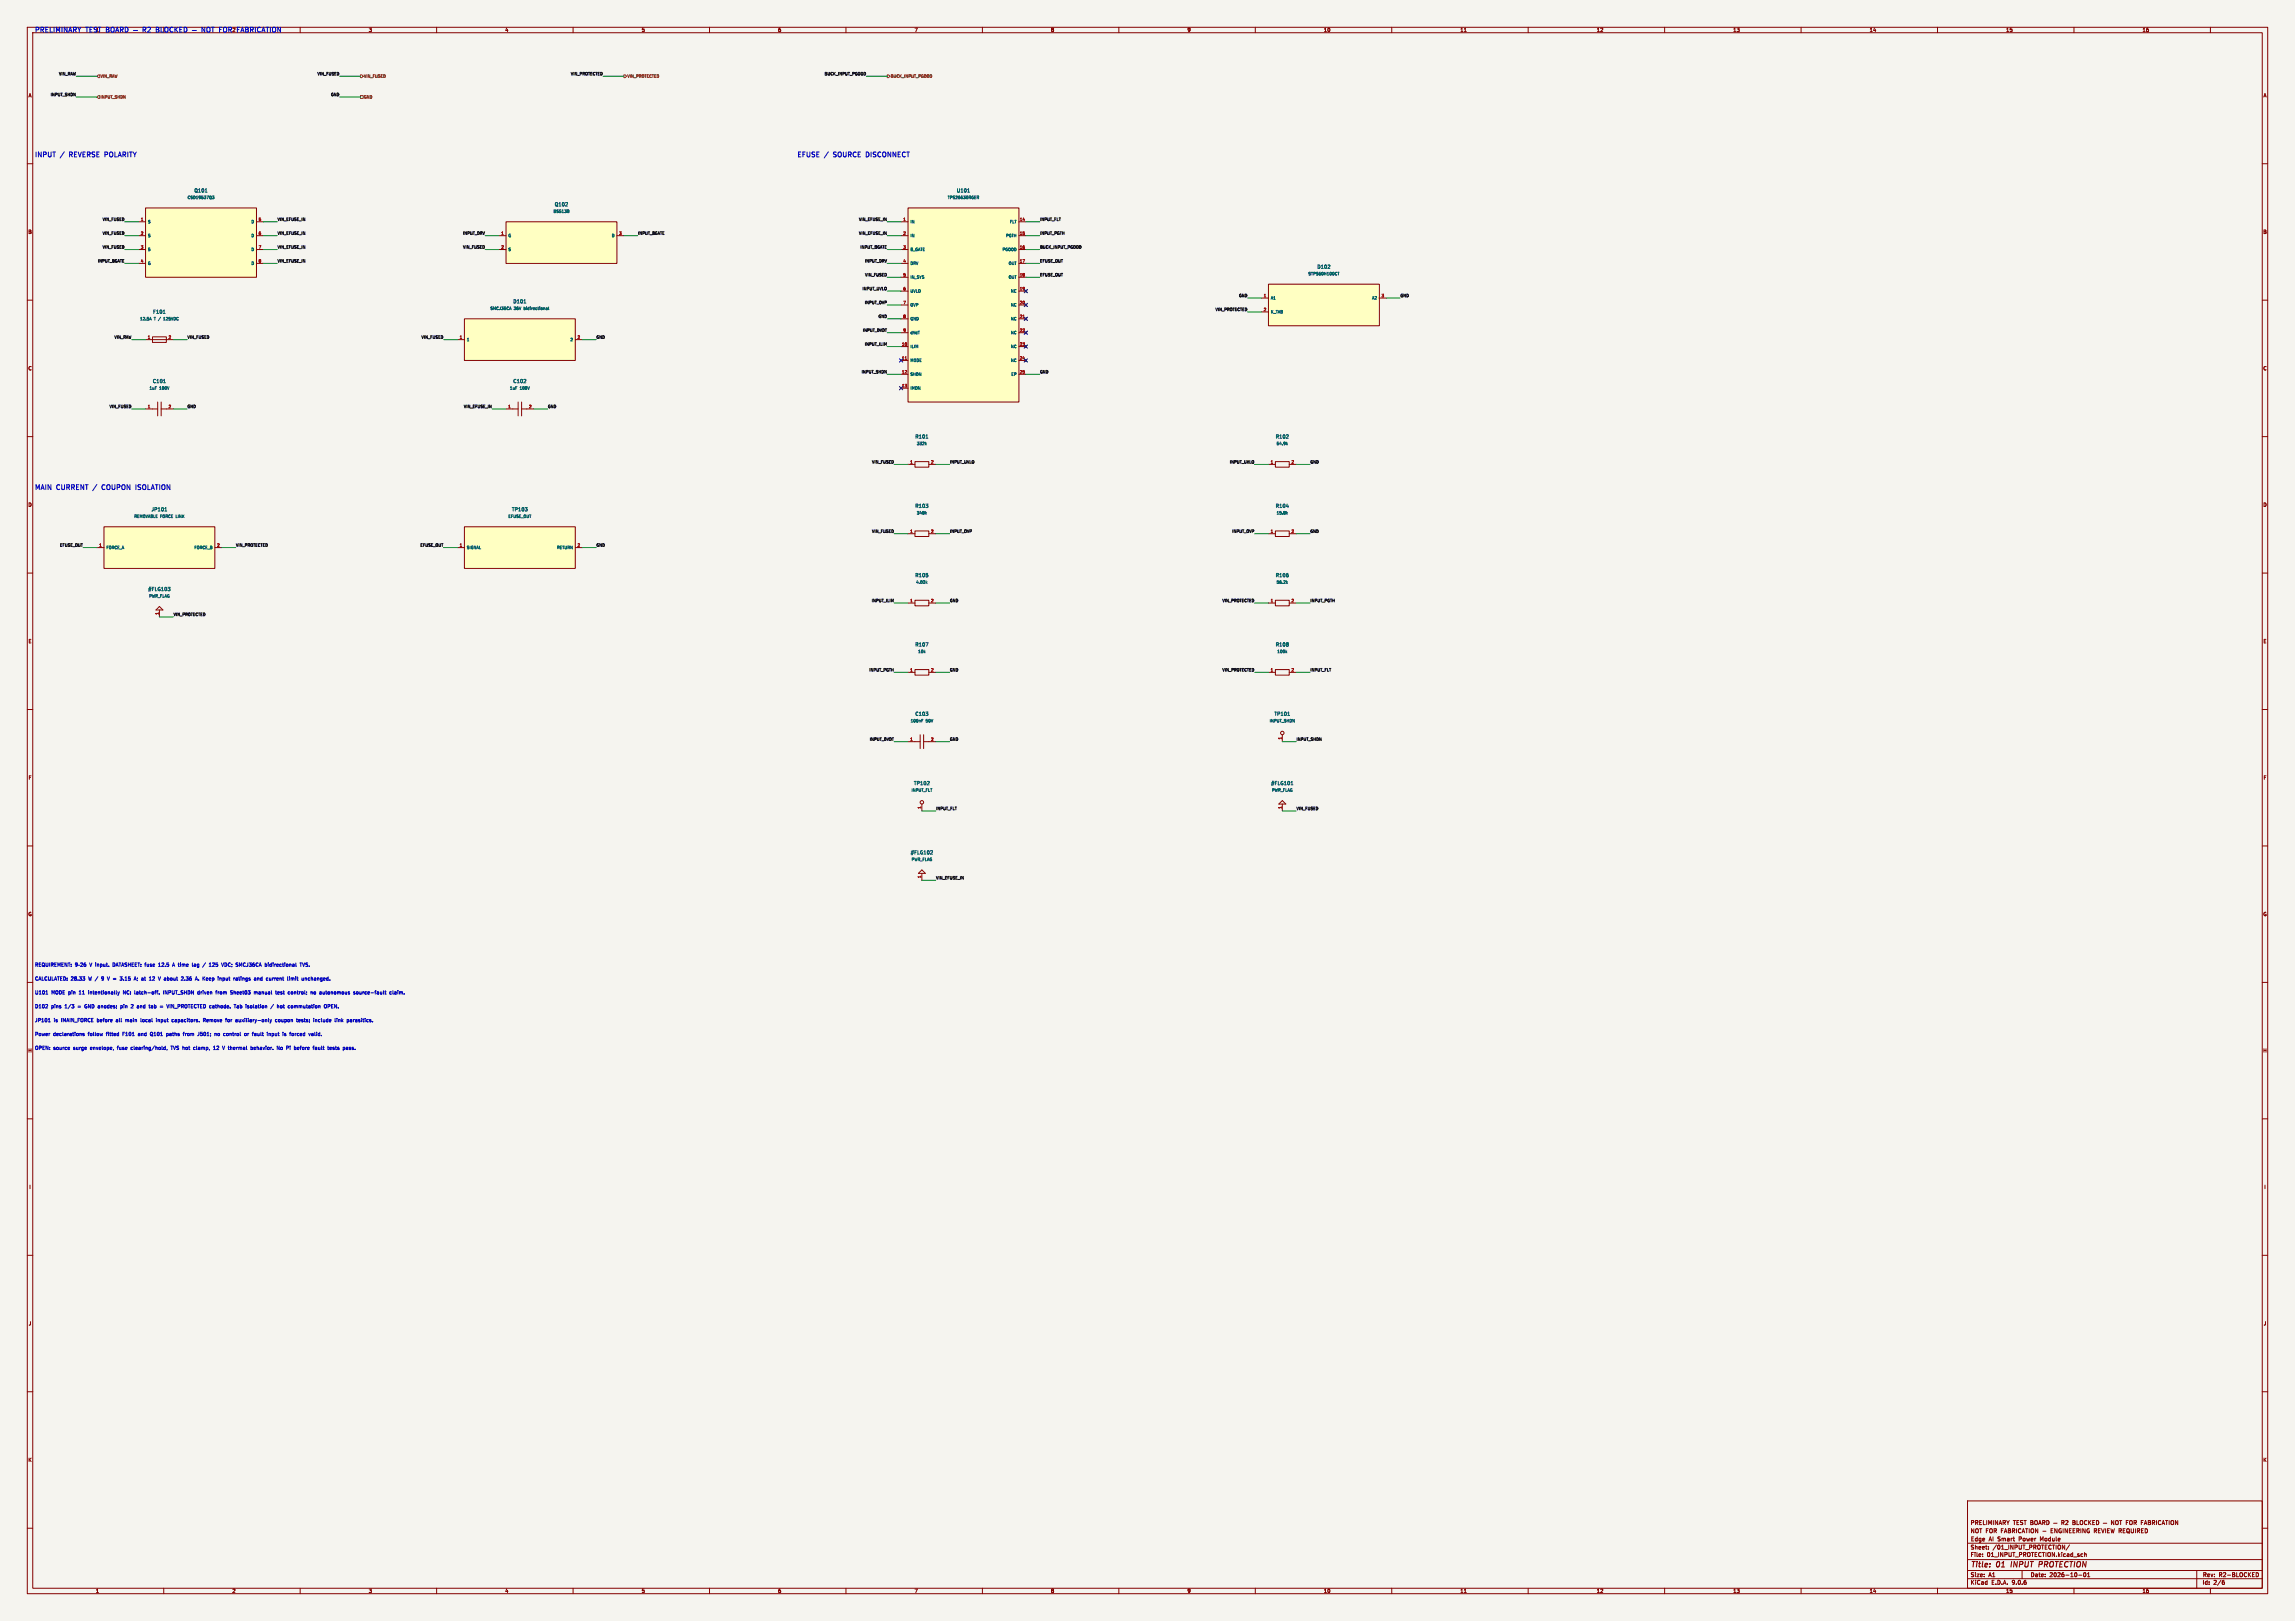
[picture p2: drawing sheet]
<svg xmlns="http://www.w3.org/2000/svg" width="841mm" height="594mm" viewBox="0 0 841 594" stroke-linecap="round" stroke-linejoin="round" font-family="sans-serif">
<defs><g id="words">
<g font-size="2.8" fill="#840000">
<text x="722" y="574.9">Title:</text>
<text x="731.7" y="574.9">01</text>
<text x="737.8" y="574.9">INPUT</text>
<text x="748.8" y="574.9">PROTECTION</text>
</g>
<g font-size="2.5" fill="#0000c2">
<text x="12.7" y="57.9">INPUT /</text>
<text x="25.2" y="57.9">REVERSE POLARITY</text>
<text x="292.1" y="57.9">EFUSE /</text>
<text x="305.2" y="57.9">SOURCE DISCONNECT</text>
<text x="12.7" y="179.8">MAIN CURRENT /</text>
<text x="37.2" y="179.8">COUPON ISOLATION</text>
</g>
<g font-size="2.1" fill="#840000">
<text x="722" y="562">NOT FOR FABRICATION -</text>
<text x="722" y="559">PRELIMINARY</text>
<text x="751.8" y="562">ENGINEERING REVIEW REQUIRED</text>
<text x="722" y="568">Sheet:</text>
<text x="722" y="565.2">Edge</text>
<text x="729.1" y="565.2">AI</text>
<text x="730.2" y="568">/01_INPUT_PROTECTION/</text>
<text x="732.8" y="565.2">Smart</text>
<text x="741.2" y="565.2">Power</text>
<text x="749.5" y="565.2">Module</text>
<text x="722" y="570.7">File:</text>
<text x="728.1" y="570.7">01_INPUT_PROTECTION.kicad_sch</text>
<text x="722" y="580.9">KiCad</text>
<text x="722" y="578.1">Size:</text>
<text x="728.7" y="578.1">A1</text>
<text x="729.7" y="580.9">E.D.A.</text>
<text x="737.3" y="580.9">9.0.6</text>
<text x="744" y="578.1">Date:</text>
<text x="751" y="578.1">2026-10-01</text>
<text x="807" y="578.3">Rev:</text>
<text x="807" y="580.9">Id:</text>
<text x="811.1" y="580.9">2/6</text>
<text x="813.4" y="578.3">R2-BLOCKED</text>
</g>
<g font-size="1.8" fill="#0000c2">
<text x="35" y="11.9">1</text>
<text x="85" y="11.9">2</text>
<text x="12.7" y="359.6">CALCULATED: 28.33</text>
<text x="32.6" y="359.6">W /</text>
<text x="33" y="354.5">V</text>
<text x="37.7" y="359.6">9</text>
<text x="40.1" y="359.6">V =</text>
<text x="41.8" y="354.5">DATASHEET: fuse</text>
<text x="45.1" y="359.6">3.15</text>
<text x="50.5" y="359.6">A; at</text>
<text x="56.4" y="359.6">12</text>
<text x="59" y="354.5">12.5</text>
<text x="60" y="359.6">V about</text>
<text x="64.4" y="354.5">A time</text>
<text x="68.7" y="359.6">2.36</text>
<text x="71.9" y="354.5">lag</text>
<text x="74.1" y="359.6">A. Keep</text>
<text x="76.1" y="354.5">/</text>
<text x="78.6" y="354.5">125</text>
<text x="82.8" y="359.6">input</text>
<text x="83.4" y="354.5">VDC; SMCJ36CA</text>
<text x="88.7" y="359.6">ratings</text>
<text x="96.5" y="359.6">and</text>
<text x="99.6" y="354.5">bidirectional</text>
<text x="101.1" y="359.6">current</text>
<text x="109" y="359.6">limit</text>
<text x="112.7" y="354.5">TVS.</text>
<text x="114.5" y="359.6">unchanged.</text>
<text x="12.7" y="364.7">U101</text>
<text x="18.8" y="364.7">MODE pin</text>
<text x="29.3" y="364.7">11</text>
<text x="32.9" y="364.7">intentionally</text>
<text x="45.8" y="364.7">NC:</text>
<text x="50.2" y="364.7">latch-off.</text>
<text x="60.9" y="364.7">INPUT_SHDN</text>
<text x="73.7" y="364.7">driven</text>
<text x="80.6" y="364.7">from</text>
<text x="86.2" y="364.7">Sheet03</text>
<text x="95" y="364.7">manual</text>
<text x="103.1" y="364.7">test</text>
<text x="107.9" y="364.7">control;</text>
<text x="116.4" y="364.7">no</text>
<text x="119.8" y="364.7">autonomous</text>
<text x="132.5" y="364.7">source-fault</text>
<text x="145.9" y="364.7">claim.</text>
<text x="12.7" y="369.8">D102</text>
<text x="18.8" y="369.8">pins</text>
<text x="23.9" y="369.8">1/3</text>
<text x="28.8" y="369.8">=</text>
<text x="31.5" y="369.8">GND anodes;</text>
<text x="45.1" y="369.8">pin</text>
<text x="49.1" y="369.8">2</text>
<text x="51.5" y="369.8">and</text>
<text x="56.1" y="369.8">tab</text>
<text x="63.1" y="369.8">VIN_PROTECTED cathode.</text>
<text x="88.2" y="369.8">Tab</text>
<text x="92.6" y="369.8">isolation</text>
<text x="102" y="369.8">/</text>
<text x="104.5" y="369.8">hot</text>
<text x="108.7" y="369.8">commutation</text>
<text x="122.1" y="369.8">OPEN.</text>
<text x="12.7" y="374.9">JP101</text>
<text x="19.7" y="374.9">is</text>
<text x="22.5" y="374.9">IMAIN_FORCE</text>
<text x="35.9" y="374.9">before</text>
<text x="43" y="374.9">all</text>
<text x="46.7" y="374.9">main</text>
<text x="52.4" y="374.9">local</text>
<text x="58.3" y="374.9">input</text>
<text x="64.3" y="374.9">capacitors.</text>
<text x="76" y="374.9">Remove</text>
<text x="84.4" y="374.9">for</text>
<text x="88.2" y="374.9">auxiliary-only</text>
<text x="103" y="374.9">coupon</text>
<text x="111" y="374.9">tests;</text>
<text x="117.4" y="374.9">include</text>
<text x="125.5" y="374.9">link</text>
<text x="130.1" y="374.9">parasitics.</text>
<text x="12.7" y="379.9">Power</text>
<text x="19.5" y="379.9">declarations</text>
<text x="32.4" y="379.9">follow</text>
<text x="39.3" y="379.9">fitted</text>
<text x="45.4" y="379.9">F101</text>
<text x="51.3" y="379.9">and</text>
<text x="55.9" y="379.9">Q101</text>
<text x="62.1" y="379.9">paths</text>
<text x="68.5" y="379.9">from</text>
<text x="74" y="379.9">J501;</text>
<text x="80.3" y="379.9">no</text>
<text x="83.8" y="379.9">control</text>
<text x="91.7" y="379.9">or</text>
<text x="94.8" y="379.9">fault</text>
<text x="100.4" y="379.9">input</text>
<text x="106.3" y="379.9">is</text>
<text x="109.1" y="379.9">forced</text>
<text x="116.3" y="379.9">valid.</text>
<text x="12.7" y="385">OPEN:</text>
<text x="19.6" y="385">source</text>
<text x="27" y="385">surge</text>
<text x="33.4" y="385">envelope,</text>
<text x="43.5" y="385">fuse</text>
<text x="48.7" y="385">clearing/hold,</text>
<text x="63.6" y="385">TVS hot</text>
<text x="72.2" y="385">clamp,</text>
<text x="79.7" y="385">12</text>
<text x="83.3" y="385">V thermal</text>
<text x="94" y="385">behavior.</text>
<text x="103.8" y="385">No</text>
<text x="107.5" y="385">Pi</text>
<text x="110.5" y="385">before</text>
<text x="117.7" y="385">fault</text>
<text x="123.3" y="385">tests</text>
<text x="129" y="385">pass.</text>
</g>
<g font-size="1.8" fill="#840000">
<text x="135" y="11.9">3</text>
<text x="185" y="11.9">4</text>
<text x="235" y="11.9">5</text>
<text x="285" y="11.9">6</text>
<text x="335" y="11.9">7</text>
<text x="385" y="11.9">8</text>
<text x="435" y="11.9">9</text>
<text x="485" y="11.9">10</text>
<text x="535" y="11.9">11</text>
<text x="585" y="11.9">12</text>
<text x="635" y="11.9">13</text>
<text x="685" y="11.9">14</text>
<text x="735" y="11.9">15</text>
<text x="785" y="11.9">16</text>
<text x="10.3" y="35.9">A</text>
<text x="829.3" y="35.9">A</text>
<text x="10.3" y="85.9">B</text>
<text x="829.2" y="85.9">B</text>
<text x="10.3" y="135.9">C</text>
<text x="829.2" y="135.9">C</text>
<text x="10.3" y="185.9">D</text>
<text x="829.2" y="185.9">D</text>
<text x="10.3" y="235.9">E</text>
<text x="829.3" y="235.9">E</text>
<text x="10.3" y="285.9">F</text>
<text x="829.3" y="285.9">F</text>
<text x="10.3" y="335.9">G</text>
<text x="829.2" y="335.9">G</text>
<text x="10.2" y="385.9">H</text>
<text x="829.2" y="385.9">H</text>
<text x="10.6" y="435.9">I</text>
<text x="829.6" y="435.9">I</text>
<text x="10.4" y="485.9">J</text>
<text x="829.4" y="485.9">J</text>
<text x="10.3" y="535.9">K</text>
<text x="829.2" y="535.9">K</text>
<text x="35" y="583.9">1</text>
<text x="85" y="583.9">2</text>
<text x="135" y="583.9">3</text>
<text x="185" y="583.9">4</text>
<text x="235" y="583.9">5</text>
<text x="285" y="583.9">6</text>
<text x="335" y="583.9">7</text>
<text x="385" y="583.9">8</text>
<text x="435" y="583.9">9</text>
<text x="485" y="583.9">10</text>
<text x="535" y="583.9">11</text>
<text x="585" y="583.9">12</text>
<text x="635" y="583.9">13</text>
<text x="685" y="583.9">14</text>
<text x="735" y="583.9">15</text>
<text x="785" y="583.9">16</text>
</g>
<g font-size="1.8" fill="#006464">
<text x="71.1" y="70.7">Q101</text>
<text x="350.5" y="70.7">U101</text>
<text x="203.2" y="75.8">Q102</text>
<text x="482.6" y="98.7">D102</text>
<text x="187.9" y="111.4">D101</text>
<text x="56" y="115.2">F101</text>
<text x="55.9" y="140.6">C101</text>
<text x="187.9" y="140.6">C102</text>
<text x="335.3" y="160.9">R101</text>
<text x="467.3" y="160.9">R102</text>
<text x="55.4" y="187.6">JP101</text>
<text x="187.5" y="187.6">TP103</text>
<text x="335.3" y="186.3">R103</text>
<text x="467.3" y="186.3">R104</text>
<text x="335.3" y="211.7">R105</text>
<text x="467.3" y="211.7">R106</text>
<text x="54.2" y="216.8">#FLG103</text>
<text x="335.3" y="237.1">R107</text>
<text x="467.3" y="237.1">R108</text>
<text x="335.3" y="262.5">C103</text>
<text x="466.9" y="262.5">TP101</text>
<text x="334.8" y="287.9">TP102</text>
<text x="465.7" y="287.9">#FLG101</text>
<text x="333.6" y="313.3">#FLG102</text>
</g>
<g font-size="1.4" fill="#0f0f0f">
<text x="21.4" y="27.7">VIN_RAW</text>
<text x="116.2" y="27.7">VIN_FUSED</text>
<text x="209" y="27.7">VIN_PROTECTED</text>
<text x="302" y="27.7">BUCK_INPUT_PGOOD</text>
<text x="18.4" y="35.3">INPUT_SHDN</text>
<text x="121.1" y="35.3">GND</text>
<text x="37.4" y="81">VIN_FUSED</text>
<text x="101.6" y="81">VIN_EFUSE_IN</text>
<text x="314.6" y="81">VIN_EFUSE_IN</text>
<text x="381" y="81">INPUT_FLT</text>
<text x="37.4" y="86.1">VIN_FUSED</text>
<text x="101.6" y="86.1">VIN_EFUSE_IN</text>
<text x="169.5" y="86.1">INPUT_DRV</text>
<text x="233.7" y="86.1">INPUT_BGATE</text>
<text x="314.6" y="86.1">VIN_EFUSE_IN</text>
<text x="381" y="86.1">INPUT_PGTH</text>
<text x="37.4" y="91.2">VIN_FUSED</text>
<text x="101.6" y="91.2">VIN_EFUSE_IN</text>
<text x="169.5" y="91.2">VIN_FUSED</text>
<text x="315.1" y="91.2">INPUT_BGATE</text>
<text x="381" y="91.2">BUCK_INPUT_PGOOD</text>
<text x="35.7" y="96.2">INPUT_BGATE</text>
<text x="101.6" y="96.2">VIN_EFUSE_IN</text>
<text x="316.8" y="96.2">INPUT_DRV</text>
<text x="316.8" y="101.3">VIN_FUSED</text>
<text x="381" y="101.3">EFUSE_OUT</text>
<text x="381" y="96.2">EFUSE_OUT</text>
<text x="315.9" y="106.4">INPUT_UVLO</text>
<text x="316.7" y="111.5">INPUT_OVP</text>
<text x="453.8" y="108.9">GND</text>
<text x="513.1" y="108.9">GND</text>
<text x="321.8" y="116.6">GND</text>
<text x="445.2" y="114">VIN_PROTECTED</text>
<text x="41.8" y="124.2">VIN_RAW</text>
<text x="68.6" y="124.2">VIN_FUSED</text>
<text x="154.3" y="124.2">VIN_FUSED</text>
<text x="218.4" y="124.2">GND</text>
<text x="316" y="121.6">INPUT_DVDT</text>
<text x="316.7" y="126.7">INPUT_ILIM</text>
<text x="315.6" y="136.9">INPUT_SHDN</text>
<text x="381" y="136.9">GND</text>
<text x="40" y="149.6">VIN_FUSED</text>
<text x="68.6" y="149.6">GND</text>
<text x="169.8" y="149.6">VIN_EFUSE_IN</text>
<text x="200.7" y="149.6">GND</text>
<text x="319.4" y="169.9">VIN_FUSED</text>
<text x="348" y="169.9">INPUT_UVLO</text>
<text x="450.5" y="169.9">INPUT_UVLO</text>
<text x="480.1" y="169.9">GND</text>
<text x="319.4" y="195.3">VIN_FUSED</text>
<text x="348" y="195.3">INPUT_OVP</text>
<text x="451.4" y="195.3">INPUT_OVP</text>
<text x="480.1" y="195.3">GND</text>
<text x="21.8" y="200.4">EFUSE_OUT</text>
<text x="86.4" y="200.4">VIN_PROTECTED</text>
<text x="153.9" y="200.4">EFUSE_OUT</text>
<text x="218.4" y="200.4">GND</text>
<text x="319.3" y="220.7">INPUT_ILIM</text>
<text x="348" y="220.7">GND</text>
<text x="447.8" y="220.7">VIN_PROTECTED</text>
<text x="480.1" y="220.7">INPUT_PGTH</text>
<text x="63.5" y="225.8">VIN_PROTECTED</text>
<text x="318.4" y="246.1">INPUT_PGTH</text>
<text x="348" y="246.1">GND</text>
<text x="447.8" y="246.1">VIN_PROTECTED</text>
<text x="480.1" y="246.1">INPUT_FLT</text>
<text x="318.6" y="271.5">INPUT_DVDT</text>
<text x="348" y="271.5">GND</text>
<text x="475" y="271.5">INPUT_SHDN</text>
<text x="342.9" y="296.9">INPUT_FLT</text>
<text x="475" y="296.9">VIN_FUSED</text>
<text x="342.9" y="322.3">VIN_EFUSE_IN</text>
</g>
<g font-size="1.4" fill="#725600">
<text x="36.7" y="28.7">VIN_RAW</text>
<text x="133.2" y="28.7">VIN_FUSED</text>
<text x="229.8" y="28.7">VIN_PROTECTED</text>
<text x="326.3" y="28.7">BUCK_INPUT_PGOOD</text>
<text x="36.7" y="36.3">INPUT_SHDN</text>
<text x="133.2" y="36.3">GND</text>
</g>
<g font-size="1.4" fill="#006464">
<text x="68.6" y="73.1">CSD19537Q3</text>
<text x="347.2" y="73.1">TPS26630RGER</text>
<text x="54.1" y="82">S</text>
<text x="91.9" y="82">D</text>
<text x="202.7" y="78.2">BSS138</text>
<text x="333.5" y="82">IN</text>
<text x="369.9" y="82">FLT</text>
<text x="54.1" y="87.1">S</text>
<text x="91.9" y="87.1">D</text>
<text x="186.2" y="87.1">G</text>
<text x="224" y="87.1">D</text>
<text x="333.5" y="87.1">IN</text>
<text x="368.5" y="87.1">PGTH</text>
<text x="54.1" y="92.2">S</text>
<text x="91.9" y="92.2">D</text>
<text x="186.2" y="92.2">S</text>
<text x="333.5" y="92.2">B_GATE</text>
<text x="367.2" y="92.2">PGOOD</text>
<text x="54.1" y="97.3">G</text>
<text x="91.9" y="97.3">D</text>
<text x="333.5" y="97.3">DRV</text>
<text x="369.5" y="97.3">OUT</text>
<text x="479.3" y="101.1">STPS60H100CT</text>
<text x="333.5" y="102.3">IN_SYS</text>
<text x="333.5" y="107.4">UVLO</text>
<text x="369.5" y="102.3">OUT</text>
<text x="370.3" y="107.4">NC</text>
<text x="179.6" y="113.8">SMCJ36CA</text>
<text x="188.3" y="113.8">36V</text>
<text x="192.2" y="113.8">bidirectional</text>
<text x="333.5" y="112.5">OVP</text>
<text x="370.3" y="112.5">NC</text>
<text x="465.6" y="110">A1</text>
<text x="502.6" y="110">A2</text>
<text x="51.2" y="117.6">12.5A</text>
<text x="56.5" y="117.6">T /</text>
<text x="60.4" y="117.6">125VDC</text>
<text x="333.5" y="117.6">GND</text>
<text x="370.3" y="117.6">NC</text>
<text x="465.6" y="115">K_TAB</text>
<text x="170.9" y="125.2">1</text>
<text x="208.8" y="125.2">2</text>
<text x="333.5" y="122.7">dVdT</text>
<text x="370.3" y="122.7">NC</text>
<text x="333.5" y="127.7">ILIM</text>
<text x="370.3" y="127.7">NC</text>
<text x="333.5" y="132.8">MODE</text>
<text x="333.5" y="137.9">SHDN</text>
<text x="370.3" y="132.8">NC</text>
<text x="370.4" y="137.9">EP</text>
<text x="54.6" y="143">1uF</text>
<text x="58.4" y="143">100V</text>
<text x="186.7" y="143">1uF</text>
<text x="190.5" y="143">100V</text>
<text x="333.5" y="143">IMON</text>
<text x="335.8" y="163.3">332k</text>
<text x="467.7" y="163.3">54.9k</text>
<text x="49.1" y="190">REMOVABLE FORCE LINK</text>
<text x="186.2" y="190">EFUSE_OUT</text>
<text x="335.8" y="188.7">348k</text>
<text x="467.7" y="188.7">15.8k</text>
<text x="38.9" y="201.4">FORCE_A</text>
<text x="71" y="201.4">FORCE_B</text>
<text x="170.9" y="201.4">SIGNAL</text>
<text x="203.9" y="201.4">RETURN</text>
<text x="335.6" y="214.1">4.02k</text>
<text x="467.7" y="214.1">56.2k</text>
<text x="54.5" y="219.2">PWR_FLAG</text>
<text x="336.3" y="239.5">10k</text>
<text x="467.9" y="239.5">100k</text>
<text x="333.6" y="264.9">100nF</text>
<text x="339.3" y="264.9">50V</text>
<text x="465.1" y="264.9">INPUT_SHDN</text>
<text x="333.9" y="290.3">INPUT_FLT</text>
<text x="466" y="290.3">PWR_FLAG</text>
<text x="333.9" y="315.7">PWR_FLAG</text>
</g>
<g font-size="1.4" fill="#a90000">
<text x="51.5" y="81">1</text>
<text x="94.6" y="81">5</text>
<text x="330.9" y="81">1</text>
<text x="373.6" y="81">14</text>
<text x="51.5" y="86.1">2</text>
<text x="94.6" y="86.1">6</text>
<text x="183.5" y="86.1">1</text>
<text x="226.7" y="86.1">3</text>
<text x="330.9" y="86.1">2</text>
<text x="373.6" y="86.1">15</text>
<text x="51.5" y="91.2">3</text>
<text x="94.6" y="91.2">7</text>
<text x="183.5" y="91.2">2</text>
<text x="330.9" y="91.2">3</text>
<text x="373.6" y="91.2">16</text>
<text x="51.5" y="96.3">4</text>
<text x="94.6" y="96.3">8</text>
<text x="330.9" y="96.3">4</text>
<text x="330.9" y="101.3">5</text>
<text x="373.6" y="96.3">17</text>
<text x="373.6" y="101.3">18</text>
<text x="330.9" y="106.4">6</text>
<text x="373.6" y="106.4">19</text>
<text x="330.9" y="111.5">7</text>
<text x="373.6" y="111.5">20</text>
<text x="462.9" y="109">1</text>
<text x="506.1" y="109">3</text>
<text x="330.9" y="116.6">8</text>
<text x="373.6" y="116.6">21</text>
<text x="462.9" y="114">2</text>
<text x="54" y="124.2">1</text>
<text x="61.6" y="124.2">2</text>
<text x="168.3" y="124.2">1</text>
<text x="211.5" y="124.2">2</text>
<text x="330.9" y="121.7">9</text>
<text x="373.6" y="121.7">22</text>
<text x="330.4" y="126.7">10</text>
<text x="330.4" y="131.8">11</text>
<text x="373.6" y="126.7">23</text>
<text x="373.6" y="131.8">24</text>
<text x="330.4" y="136.9">12</text>
<text x="373.6" y="136.9">25</text>
<text x="330.4" y="142">13</text>
<text x="54" y="149.6">1</text>
<text x="61.6" y="149.6">2</text>
<text x="186.1" y="149.6">1</text>
<text x="193.7" y="149.6">2</text>
<text x="333.4" y="169.9">1</text>
<text x="341" y="169.9">2</text>
<text x="465.5" y="169.9">1</text>
<text x="473.1" y="169.9">2</text>
<text x="333.4" y="195.3">1</text>
<text x="341" y="195.3">2</text>
<text x="465.5" y="195.3">1</text>
<text x="473.1" y="195.3">2</text>
<text x="36.2" y="200.4">1</text>
<text x="79.4" y="200.4">2</text>
<text x="168.3" y="200.4">1</text>
<text x="211.5" y="200.4">2</text>
<text x="333.4" y="220.7">1</text>
<text x="341" y="220.7">2</text>
<text x="465.5" y="220.7">1</text>
<text x="473.1" y="220.7">2</text>
<text x="58.2" y="225.4" transform="rotate(-90 58.2 225.4)">1</text>
<text x="333.4" y="246.1">1</text>
<text x="341" y="246.1">2</text>
<text x="465.5" y="246.1">1</text>
<text x="473.1" y="246.1">2</text>
<text x="333.4" y="271.5">1</text>
<text x="341" y="271.5">2</text>
<text x="469.6" y="271.1" transform="rotate(-90 469.6 271.1)">1</text>
<text x="337.6" y="296.5" transform="rotate(-90 337.6 296.5)">1</text>
<text x="469.6" y="296.5" transform="rotate(-90 469.6 296.5)">1</text>
<text x="337.6" y="321.9" transform="rotate(-90 337.6 321.9)">1</text>
</g>
</g></defs>
<path d="M0 0h841v594h-841z" fill="#f5f4ef" stroke="#f5f4ef" stroke-width=".37"/>
<g fill="none" stroke="#840000" stroke-width=".37">
<path d="M10 10h821v574h-821zM12 12h817v570h-817zM60 10v2M110 10v2M160 10v2M210 10v2M260 10v2M310 10v2M360 10v2M410 10v2M460 10v2M510 10v2"/>
<path d="M536.6 11.6h.7M560 10v2M610 10v2M660 10v2M710 10v2M760 10v2M810 10v2M10 60h2M829 60h2M10 110h2M829 110h2M10 160h2"/>
<path d="M829 160h2M464.8 195.6h2.6M467.4 194.6h5v2h-5zM472.4 195.6h2.6M10 210h2M829 210h2M10 260h2M464.8 246.4h2.6M467.4 245.4h5v2h-5zM472.4 246.4h2.6M829 260h2M10 310h2"/>
<path d="M829 310h2M10 360h2M829 360h2M10 410h2M829 410h2M10 460h2M829 460h2M10 510h2M829 510h2M10 560h2M721 550h108v32h-108zM737.7 557.2h.9"/>
<path d="M738.2 557.2v1.5M739.1 557.9h.5M739.8 557.2h-.7v1.5h.7M741.2 557.3h-.7a.63 .63 0 0 0 .7 .8l-.1 .5h-.7M741.7 557.2h.8M742.1 557.2v1.5M744.2 557.2l.8 .3-.3 .4 .3 .5-.3 .3h-.5zM744.2 557.9h.5M745.8 557.3l.7 .1 .1 .8-.4 .5-.5-.2zM747 558.7l.5-1.5 .5 1.5M747.2 558.3h.7M748.5 558l.7-.1 .1-.6-.8-.1v1.5"/>
<path d="M748.9 558l.5 .7M750 557.2a.76 .76 0 0 1 .9 .7 .76 .76 0 0 1-.9 .8zM752.5 558.2h1.3M755.5 558l.7-.1 .1-.6-.8-.1v1.5M755.9 558l.5 .7M757 557.3l.5-.1 .3 .4-.9 1.1h.9M759.6 557.2l.8 .3-.3 .4 .4 .5-.3 .3h-.6zM759.6 557.9h.5M761.1 557.2v1.5h.7M762.5 557.3l.7 .1v.8l-.3 .5-.6-.2zM764.7 557.3a.67 .67 0 0 0-.9 .6 .67 .67 0 0 0 .9 .6M765.4 557.2v1.5"/>
<path d="M765.6 557.8l.6 .9M766.2 557.2l-.8 .8M766.9 557.9h.5M767.6 557.2h-.7v1.5h.7M768.2 557.2a.76 .76 0 0 1 .9 .7 .76 .76 0 0 1-.9 .8zM770.7 558.2h1.3M774.6 557.2v1.5l-.9-1.5v1.5M775.5 557.3l.7 .1v.8l-.3 .5-.6-.2zM776.7 557.2h.8M777.1 557.2v1.5M779.2 557.9h.5M779.9 557.2h-.7v1.5"/>
<path d="M780.6 557.3l.7 .1 .1 .8-.4 .5-.5-.2zM782 558l.7-.1 .1-.6-.8-.1v1.5M782.4 558l.5 .7M784.7 557.9h.5M785.4 557.2h-.7v1.5M785.7 558.7l.5-1.5 .5 1.5M785.9 558.3h.7M787.2 557.2l.8 .3-.3 .4 .4 .5-.3 .3h-.6zM787.2 557.9h.5M788.7 558l.8-.1v-.6l-.8-.1v1.5M789.1 558l.5 .7M790.2 557.2v1.5"/>
<path d="M791.8 557.3a.67 .67 0 0 0-.9 .6 .67 .67 0 0 0 .9 .6M792.2 558.7l.5-1.5 .5 1.5M792.4 558.3h.7M793.5 557.2h.9M794 557.2v1.5M794.9 557.2v1.5M795.7 557.3l.8 .1v.8l-.3 .5-.6-.2zM798 557.2v1.5l-.8-1.5v1.5M829 560h2M721 578.5h108M721 575.5h108M721 571.5h108"/>
<path d="M721 565.5h108M726.5 570.2h.1M726.5 570.2v.1M726.5 569.5v.1M728.7 567.5v.2M728.7 566.8v.1M732.1 564.6l.2 .1M732.2 563.3v.5M740.6 563.3l-.7-.1v1.5M740.6 563.9l-.7 .1M741 575.5v3M747.7 563.2l.5 1.1 .5-1.1v1.5"/>
<path d="M758.4 566.1l-1.3 1.9M761.7 577.2h1.2M763.1 569.4l.1 .1M763.2 570.3l-.1 .1M763.7 576.4l.2-.1a.73 .73 0 0 1 .5 .8 .73 .73 0 0 1-.7 .6l-.2-.5zM763.9 568.9v1.5M763.9 569.5h.6v.9M765 577.8h.8M765 576.7l.4-.4v1.5M805 575.5v6.5M814.6 579.7l.6 .2-.1 .5-.5 .2M815 579.1l-.4 .1"/>
<path d="M60 582v2M110 582v2M160 582v2M210 582v2M260 582v2M310 582v2M360 582v2M410 582v2M460 582v2M510 582v2M536.6 583.6h.7M560 582v2"/>
<path d="M610 582v2M660 582v2M710 582v2M760 582v2M810 582v2"/>
</g>
<path d="M737.2 572.2l-.3 2M747.4 572.2h.7M748.2 573.2l-1 .1" fill="none" stroke="#840000" stroke-width=".4"/>
<path d="M471.4 185.6h.8M471.5 188l.3 .4M471.8 187.7l-.4 .4M471.3 238.8l.3 .4M471.6 238.5l-.4 .4" fill="none" stroke="#006464" stroke-width=".37"/>
<path d="M38.1 193h40.6v15.3h-40.6z" fill="#ffffc2"/>
<path d="M38.1 193h40.6v15.3h-40.6zM35.6 200.7h2.5M78.7 200.7h2.6M335.3 220h5.1v2h-5.1zM57.1 223.5l1.3-1.3 1.3 1.3zM58.4 223.5v2.6M332.7 221h2.6M340.4 221h2.5" fill="none" stroke="#840000" stroke-width=".37"/>
<path d="M60.4 187.3h.7M60.6 186.2l.1-.2v1.3M61.5 215.2h.8l-.4 .5M62.1 215.7l.2 .2-.2 .6M339.4 213.4l.3 .4M339.7 213.1l-.4 .4" fill="none" stroke="#006464" stroke-width=".37"/>
<path d="M464.8 104.1h40.7v15.3h-40.7z" fill="#ffffc2"/>
<path d="M462.3 109.2h2.5M462.3 114.3h2.5M464.8 104.1h40.7v15.3h-40.7zM505.5 109.2h2.5" fill="none" stroke="#840000" stroke-width=".37"/>
<path d="M490.2 99.8h.6M490.5 99.8v1" fill="none" stroke="#006464" stroke-width=".37"/>
<path d="M170.2 193h40.6v15.3h-40.6z" fill="#ffffc2"/>
<path d="M170.2 193h40.6v15.3h-40.6zM167.6 200.7h2.6M210.8 200.7h2.6" fill="none" stroke="#840000" stroke-width=".37"/>
<path d="M185.4 81.3h40.7v15.2h-40.7z" fill="#ffffc2"/>
<g fill="none" stroke="#840000" stroke-width=".37">
<path d="M182.9 86.4h2.5M182.9 91.4h2.5M185.4 81.3h40.7v15.2h-40.7zM226.1 86.4h2.5M53.3 124.5h10.2M55.9 123.4h5.1v2.1h-5.1zM53.3 149.9h4.5M57.8 147.3v5.1M59.1 149.9h4.4M59.1 147.3v5.1M332.7 246.4h2.6M335.3 245.4h5.1v2h-5.1z"/>
<path d="M340.4 246.4h2.5"/>
</g>
<g fill="none" stroke="#006464" stroke-width=".37">
<path d="M208.3 76.9l.2 .2M208.4 77.9h-.1M208.4 77.4h.1M208.4 77.4v.4M208.4 77.8v.1M208.5 77.1v.1M208.5 77.2l-.1 .2M54.9 117h.5M55.1 116.3l.4 1M59.8 114.9h.7M59.9 117.3h.6M60 116.5l-.1 .1"/>
<path d="M59.9 140.3h.7M339.2 235.5h.9l-.6 1.3"/>
</g>
<path d="M53.3 76.2h40.7v25.4h-40.7z" fill="#ffffc2"/>
<g fill="none" stroke="#840000" stroke-width=".37">
<path d="M53.3 76.2h40.7v25.4h-40.7zM50.8 81.3h2.5M50.8 86.4h2.5M50.8 91.4h2.5M50.8 96.5h2.5M94 81.3h2.5M94 86.4h2.5M94 91.4h2.5M94 96.5h2.5M185.4 149.9h4.5M189.9 147.3v5.1M191.1 149.9h4.5"/>
<path d="M191.1 147.3v5.1M336.5 320l1.3-1.2 1.3 1.2zM337.8 320v2.6"/>
</g>
<path d="M75.2 70.4h.7M77.8 71.8h.6l-.3 .4 .2 .1M78.3 72.3h.1M78.4 72.3l-.1 .5h-.5M341.5 311.7l.2 .6-.8 .7h.8" fill="none" stroke="#006464" stroke-width=".37"/>
<path d="M170.2 116.8h40.6v15.3h-40.6z" fill="#ffffc2"/>
<g fill="none" stroke="#840000" stroke-width=".37">
<path d="M170.2 116.8h40.6v15.3h-40.6zM167.6 124.5h2.6M210.8 124.5h2.6M332.7 170.2h2.6M335.3 169.2h5.1v2h-5.1zM340.4 170.2h2.5M464.8 170.2h2.6M467.4 169.2h5v2h-5zM472.4 170.2h2.6M332.7 195.6h2.6M335.3 194.6h5.1v2h-5.1zM340.4 195.6h2.5"/>
<path d="M332.7 271.8h4.5M337.2 269.2v5.1M338.5 271.8h4.4M338.5 269.2v5.1M337.8 294.6v2.6M469.9 293.4l1.3 1.2h-2.6zM469.9 294.6v2.6"/>
<circle cx="337.8" cy="294" r=".63"/>
</g>
<g fill="none" stroke="#006464" stroke-width=".37">
<path d="M192 111.1h.7M200.1 112.9h.4v.6M200.1 113.4h.4M200.5 113.1l-.4 .1M201 112.5l.2 1M339.2 162.6l.3 .4M339.3 160.6h.7M339.5 162.3l-.4 .4M471.5 162.6l.3 .4M471.8 162.3l-.4 .4M339.2 188l.3 .4M339.5 187.7l-.4 .4"/>
<path d="M337.7 264.1h.4M337.7 263.6h.5M473.1 287.6h.7M473.2 286.6l.2-.3v1.3"/>
</g>
<path d="M332.7 76.2h40.7v71.1h-40.7z" fill="#ffffc2"/>
<g fill="none" stroke="#840000" stroke-width=".37">
<path d="M332.7 76.2h40.7v71.1h-40.7zM330.2 81.3h2.5M330.2 86.4h2.5M330.2 91.4h2.5M330.2 96.5h2.5M373.4 81.3h2.5M373.4 86.4h2.5M373.4 91.4h2.5M373.4 96.5h2.5M330.2 101.6h2.5M330.2 106.7h2.5M330.2 111.8h2.5"/>
<path d="M330.2 116.8h2.5M373.4 101.6h2.5M373.4 106.7h2.5M373.4 111.8h2.5M373.4 116.8h2.5M375.5 106.3l.8 .8M375.5 111.4l.8 .7M375.5 116.5l.8 .7M376.3 106.3l-.8 .8M376.3 111.4l-.8 .7M376.3 116.5l-.8 .7M330.2 121.9h2.5"/>
<path d="M330.2 127h2.5M330.2 132.1h2.5M330.2 137.2h2.5M373.4 121.9h2.5M373.4 127h2.5M373.4 132.1h2.5M373.4 137.2h2.5M375.5 121.5l.8 .8M375.5 126.6l.8 .8M375.5 131.7l.8 .8M376.3 121.5l-.8 .8M376.3 126.6l-.8 .8"/>
<path d="M376.3 131.7l-.8 .8M330.2 142.2h2.5M467.4 220h5v2h-5zM464.8 221h2.6M472.4 221h2.6M469.9 269.2v2.6"/>
<circle cx="469.9" cy="268.6" r=".63"/>
</g>
<path d="M374.8 116.5h.6M331.7 131.7h.5" fill="none" stroke="#a90000" stroke-width=".37"/>
<path d="M354.6 70.4h.7M358.1 71.8l.5 .1M358.3 72.4l.3 .5M358.6 71.9h.1M358.6 72.3l-.5 .1M358.6 71.9v.4M358.6 72.3h.1M471.5 213.4l.3 .4M471.8 213.1l-.4 .4M471.9 262.2h.7" fill="none" stroke="#006464" stroke-width=".37"/>
<path d="M35.6 27.9l.5-.5h.5v1h-.5zM36.1 35.1h.5v1h-.5l-.5-.5zM132.1 27.4h.5l.5 .5-.5 .5h-.5zM132.1 35.1h1v1h-1zM228.6 27.4h.5l.5 .5-.5 .5h-.5zM325.1 27.4h.5l.5 .5-.5 .5h-.5z" fill="none" stroke="#725600" stroke-width=".37"/>
<g fill="none" stroke="#009600" stroke-width=".37">
<path d="M27.9 27.9h7.7M27.9 35.6h7.7M124.5 27.9h7.6M124.5 35.6h7.6M221 27.9h7.6M317.5 27.9h7.6M45.7 86.4h5.1M45.7 81.3h5.1M45.7 91.4h5.1M45.7 96.5h5.1M96.5 86.4h5.1M96.5 81.3h5.1"/>
<path d="M96.5 91.4h5.1M96.5 96.5h5.1M177.8 86.4h5.1M177.8 91.4h5.1M228.6 86.4h5.1M325.1 86.4h5.1M325.1 81.3h5.1M325.1 91.4h5.1M325.1 96.5h5.1M375.9 86.4h5.1M375.9 81.3h5.1M375.9 91.4h5.1"/>
<path d="M375.9 96.5h5.1M325.1 101.6h5.1M325.1 106.7h5.1M325.1 111.8h5.1M325.1 116.8h5.1M375.9 101.6h5.1M457.2 109.2h5.1M457.2 114.3h5.1M508 109.2h5.1M48.3 124.5h5M63.5 124.5h5.1M162.6 124.5h5"/>
<path d="M213.4 124.5h5M325.1 137.2h5.1M325.1 127h5.1M325.1 121.9h5.1M375.9 137.2h5.1M48.3 149.9h5M63.5 149.9h5.1M180.3 149.9h5.1M195.6 149.9h5.1M327.7 170.2h5M342.9 170.2h5.1M459.7 170.2h5.1"/>
<path d="M475 170.2h5.1M327.7 195.6h5M342.9 195.6h5.1M459.7 195.6h5.1M475 195.6h5.1M30.5 200.7h5.1M81.3 200.7h5.1M162.6 200.7h5M213.4 200.7h5M58.4 226.1h5.1M327.7 221h5M342.9 221h5.1"/>
<path d="M459.7 221h5.1M475 221h5.1M327.7 246.4h5M342.9 246.4h5.1M459.7 246.4h5.1M475 246.4h5.1M327.7 271.8h5M342.9 271.8h5.1M469.9 271.8h5.1M337.8 297.2h5.1M469.9 297.2h5.1M337.8 322.6h5.1"/>
</g>
<g fill="none" stroke="#000084" stroke-width=".37">
<path d="M375.3 106.1l1.2 1.2M375.3 111.1l1.2 1.3M375.3 116.2l1.2 1.2M376.5 106.1l-1.2 1.2M376.5 111.1l-1.2 1.3M376.5 116.2l-1.2 1.2M329.6 131.5l1.2 1.2M330.8 131.5l-1.2 1.2M375.3 131.5l1.2 1.2M375.3 126.4l1.2 1.2M375.3 121.3l1.2 1.2M376.5 131.5l-1.2 1.2"/>
<path d="M376.5 126.4l-1.2 1.2M376.5 121.3l-1.2 1.2M329.6 141.6l1.2 1.2M330.8 141.6l-1.2 1.2"/>
</g>
<g fill="none" stroke="#0000c2" stroke-width=".37">
<path d="M13.2 10.9l.9-.1 .1-.6-1-.2v1.8M15 10.9l.8-.1 .1-.6-.9-.2v1.8M15.4 10.9l.6 .9M16.8 10.8h.6M17.6 10h-.8v1.8h.8M18.4 10v1.8h.8M19.8 10v1.8M20.7 11.8v-1.8l.6 1.3 .6-1.3v1.8M22.7 10v1.8M24.6 10v1.8l-1-1.8v1.8M25.2 11.8l.6-1.8 .5 1.8M25.3 11.3h.9"/>
<path d="M26.9 10.9l.9-.1 .1-.6-1-.2v1.8M27.4 10.9l.6 .9M28.5 10l.6 .9M29.1 10.9v.9M29.6 10l-.5 .9M31.3 10h1.1M31.9 10v1.8M33 10.8h.5M33.8 10h-.8v1.8h.8M34.5 11.7l.2 .1M34.6 10.2v.5M36 10h1"/>
<path d="M36.5 10v1.8M39 10.8h.6M39.6 10.8l.3-.3-.1-.3-.8-.2v1.8l.8-.1M39.6 10.8l.4 .4-.1 .4M39.9 11.6l-.1 .1M40.9 10.1l.9 .1v1l-.4 .6-.7-.3v-.9zM42.3 11.8l.6-1.8 .6 1.8M42.5 11.3h.9M44.1 10.9l.9-.1 .1-.6-1-.2v1.8M44.6 10.9l.5 .9M45.9 10a.9 .9 0 0 1 1 .9 .9 .9 0 0 1-1 .9zM48.9 11.2h1.5"/>
<path d="M52.4 10.9l.9-.1 .1-.6-1-.2v1.8M52.8 10.9l.6 .9M54.1 10.2l.7-.2 .3 .5-1.1 1.3h1.1M57.3 10h.5l.4 .3-.4 .5 .5 .6-.4 .4h-.6zM57.3 10.8h.5M59 10v1.8h.9M60.6 10.1l.9 .1 .1 1-.5 .6-.6-.3-.1-.9zM63.3 10.2a.81 .81 0 0 0-1.1 .7 .81 .81 0 0 0 1.1 .8M63.3 11.6v.1M64.1 10v1.8M64.4 10.7l.7 1.1M65.1 10l-1 1"/>
<path d="M65.9 10.8h.6M66.7 10h-.8v1.8h.8M67.5 10a.9 .9 0 0 1 1 .9 .9 .9 0 0 1-1 .9zM70.5 11.2h1.5M75 10v1.8l-1-1.8v1.8M76 10.1l.9 .1 .1 1-.4 .6-.7-.3-.1-.9zM77.5 10h1M78 10v1.8M80.4 10.8h.6M81.3 10h-.9v1.8M82.1 10.1l.9 .1 .1 1-.4 .6-.7-.3-.1-.9zM83.8 10.9h.7"/>
<path d="M84.3 10.9l.6 .9M84.5 10h-.7v1.8M87 10.8h.6M87.8 10h-.8v1.8M88.2 11.8l.6-1.8 .6 1.8M88.4 11.3h.9M90 10h.6l.3 .3-.3 .5 .4 .6-.3 .4h-.7zM90 10.8h.6M91.8 10.9l.8-.1 .1-.6-.9-.2v1.8M92.2 10.9l.6 .9M93.6 10v1.8M95.4 10.2a.79 .79 0 0 0-1.1 .7 .79 .79 0 0 0 1.1 .7"/>
<path d="M95.9 11.8l.6-1.8 .6 1.8M96.1 11.3h.9M97.5 10h1M98 10v1.8M99.1 10v1.8M100.1 10.1l.8 .1 .1 1-.4 .6-.7-.3-.1-.9zM102.8 10v1.8l-1-1.8v1.8M23.6 55.6l-1.6 2.3M303.5 55.6l-1.5 2.3M13.4 353.5l.4 .6M13.7 353.5h-.6M13.8 353.4l-.1-.5h-.6v1.2"/>
<path d="M13.8 353.4l-.1 .1M14.4 353.5h.4M15 352.9h-.6v1.2h.6M15.6 352.9l.6 .1 .1 .7-.3 .4-.5-.1zM15.7 353.8l.7 .5M16.9 352.9v1l.2 .2 .5-.2v-1M18.2 352.9v1.2M19.1 353.5l.4 .6M19.4 353.5h-.6M19.5 353.4l-.1-.5h-.6v1.2M19.5 353.4l-.1 .1M20.1 353.5h.4"/>
<path d="M20.7 352.9h-.6v1.2h.6M21.2 354.1v-1.2l.4 .9 .5-.9v1.2M22.7 353.5h.4M23.3 352.9h-.6v1.2h.6M24.5 352.9v1.2l-.7-1.2v1.2M25 352.9h.7M25.3 352.9v1.2M26.1 354v.1M26.1 353.3v.2M28.3 353.4l-.6 .2v-.6l.4-.1 .2 .2v.7l-.6 .3M28.7 353.7h.5M29.6 353l.4-.1 .3 .3-.8 .9h.8"/>
<path d="M30.3 357.9h.8l-.5 .5M30.8 353.4h.6v.6l-.5 .1zM30.8 353.5v.1M30.9 358.5l.1 .6M31 359.1l-.1 .1M31.4 352.9h-.4l-.2 .5M35.1 352.9h.1M35.1 353.3v.8M35.7 353.3v.8M35.7 353.4l.4-.1 .1 .8M36.8 353.3l.6 .2-.1 .6h-.5M36.8 353.3v1.3"/>
<path d="M38 353.3v.8l.5-.1M38.5 353.3v.8M38.9 353.3h.5M39.1 352.9v1.1l.3 .1M39.3 357.9l.4 1.3M39.8 354v.1M43.9 357.9h.8l-.4 .5 .3 .1M43.9 359.1l.1 .1M44 359.2h.6M49.1 359.2l.4-1.3 .4 1.3M49.2 358.8h.6M54.7 359.2h.7"/>
<path d="M56 358l-.1 .1M56.6 358.5l-.7 .7h.7M58.1 354.1h.7M58.1 353.2l.4-.3v1.2M63.2 354.1l.4-1.2 .4 1.2M63.3 353.8h.6M67.7 359.1v.1M70.5 354l.2 .1M71.5 353.3h-.3M71.6 353.6l-.5 .2 .5 .3M72.9 359.2h.1M72.8 359.1l.1 .1"/>
<path d="M75.3 352.8l-1.1 1.6M76.7 354.1h.7M78.4 352.9l-.5 .1M78.5 353.4l-.7 .7h.8M81.7 358.4l.6 .2M82.3 359l-.6 .2M82.9 352.9h-.5v1.2h.5M87.4 358.4h.5M87.6 357.9v1.1l.3 .2M94.6 358.4l.3 .1v.7M95.5 359.1l.1 .1M95.6 359.2h.4"/>
<path d="M96 358.4l-.5 .1v.6M99.1 353.3l-.2 .2 .2 .6M100.2 358.4l-.3 .1M107.1 358.4l.1 .1M107.2 358.5l.5-.1v.8M107.2 358.5v.7M108.4 358.1h.1M108.4 358.4v.8M108.4 358v.1M109.9 352.9h.7M110.2 352.9v1.2M110.8 352.9l.5 1.2 .4-1.2"/>
<path d="M112 354.1h.2M112.1 353v.3M113.5 358.4l-.6 .2 .1 .6h.5M16.8 364.3h.7M17.7 374.5h.7M17.9 373.4l.2-.2v1.3M26.3 368.1h.8l-.5 .5M26.8 368.6l.3 .2-.3 .6M29.4 378.7l.4 .2v.6M30.3 378.9l.6 .4-.6 .2M30.3 378.9h.1M30.8 378.7l-.5 .2"/>
<path d="M37.6 378.7l-.2 .8M43.2 363.4l.3 .9M43.5 364.3l-.3 .4M43.8 363.4l-.3 .9M44.2 369.3l.4 .1M44.6 368.5h-.4v1.3M45.2 364.3v-1.3l.7 1.3M46.1 373.6v.9M46.1 373.7h.1M46.2 373.6l-.1 .1M48.1 368.2h.6M48.1 368.2h.1"/>
<path d="M48.7 368.6l-.7 .8h.8M49.4 363l.2 1.3M50.4 368.5l.4 .2v.7M50.8 369.3l-.4 .1M50.8 368.8l-.4 .1M50.8 378.7h-.1M50.8 379v.5M51.6 373.2l.2 1.3M54.5 368.5h.5M54.9 369.4h.1M55.3 379.2h.1M55.6 368.5l-.2 .1"/>
<path d="M55.6 368.9v.5M55.6 378.3l-.5 .4v.7l.5 .1M57.3 373.2h.1M57.3 373.6v.9M57.4 363.4h.5M57.9 363l-.3 .2v1.1M58.3 364.3h.1M58.4 364.2l-.1 .1M58.7 368.7h1M58.7 369.1h1M59.9 363v1.3M61.1 368.1l.4 1.3 .4-1.3"/>
<path d="M61.1 379.5h.4M61.6 378.8l-.5-.1v1.3M61.6 379.4l-.1 .1M62.3 368.1v1.3M63.6 373.7l-.6 .1 .1 .6h.5M67 378.7h.5M67.5 378.3l-.3 .1v1.1M72.7 363.4l.3 .1M72.9 378.3v1.1l-.5 .1M73 363v1.2l-.3 .1M74.5 373.8h.7v-.5l-.7-.1v1.3M74.8 373.8l.5 .7"/>
<path d="M78.7 378.8l.5-.1 .1 .8M79 363.4h.5M79.5 363l-.3 .2v1.1M79.9 378.8v.6M79.9 363.4v.9M80 363.5l-.1 .2M83.1 379.4v.1M83.1 379.5h.3M83.4 378.7l-.3 .1v.6M83.9 373.6l-.5 .2 .1 .5 .4 .2M84.6 363.1h.6M84.6 363.6l.5 .1"/>
<path d="M85.1 363.7v.1M85.1 363.8v.4l-.5 .1M85.7 368.1h.8M86.9 368.6h.5v.8M87.4 368.8l-.6 .3 .2 .3 .4-.1M87.5 373.6l.2 .9M89.6 378.9l.2-.2 .5 .2-.1 .5-.5 .1M89.6 379.3l.1 .1M89.7 379.4v.1M90.8 378.7v.8M91.2 378.7l-.4 .2M91.7 369.1l.4 .3"/>
<path d="M92.1 368.5l-.4 .3M92.9 378.3l-.3 .1M93.2 363.5l.5 .1M93.7 363.6l.5-.1 .1 .8M93.7 363.6v.7M98.6 378.7h.4l.1 .8M98.9 373.6l.3 .9M99.2 374.5l-.1 .3M99.5 373.6l-.3 .9M99.7 379.5h.4M100.1 378.7h-.4v1.3M100.2 368l-1 1.7"/>
<path d="M100.9 363.4h.5M101.3 364.3h.1M101.5 373.7l-.6 .1 .1 .6h.5M101.8 363.9l.6-.2-.1-.2-.5 .1v.6h.5M102.5 373.7l-.5 .1 .1 .5 .4 .1M103 368.5l.4 .3-.1 .5-.3 .1M103.8 368.5h.4M103.9 368.1l.1 1.2M107.3 363.7l-.2-.3-.4 .3 .1 .5 .5-.2M107.9 368.5v.9M108.2 368.5l-.3 .1M108.5 378.7l-.3 .2"/>
<path d="M108.8 373.2v1.1M109.4 374l.6-.1v-.2l-.6 .1 .1 .6h.5M114.1 363.4l.4 .2v.7M114.3 378.7l.5 .2v.6M114.8 379h-.5M114.8 379.5h-.5M115.1 363.6h.5l-.1 .6h-.4zM115.4 378.3l.1 1.2M115.6 373.7h.4l.1 .8M116.7 373.7v.6l.4 .2M116.8 373.7h-.1M117.1 373.6l-.3 .1"/>
<path d="M119.1 368.1l.6 .4-.1 .7-.5 .2M120.8 368.2l-.6-.1v1.3M120.8 368.2h.1M120.9 368.2l-.1 .5-.6 .1M121.5 368.7h.4M122.1 368.1h-.6v1.3h.6M124.1 373.7h.5v.8M124.1 373.6v.9M128.5 373.6l.4 .2v.6l-.4 .1M128.9 373.9l-.4 .1M129.5 373.6v.9M129.6 373.7l-.1 .1"/>
<path d="M130.1 363.9v.3M130.7 363.6h.5v.6h-.5zM131.8 363.4l.2 .9M143.4 363.5l-.6 .2 .1 .5h.5M144 363l.2 1.3M144.6 363.5l.6 .1v.6l-.4 .1-.2-.4 .6-.2M25.3 383.8l.2 .3-.6 .1M25.4 384.6h-.1M41.5 384.7v.1M41.6 384.6h.1M41.6 384.6l-.1 .1M48.1 383.9l.1 .7"/>
<path d="M48.1 383.8v.1M48.2 383.8h-.1M60.6 383.3v1.3h-.5l-.1-.7 .6-.1M61.2 384.6h.1M61.2 384.6l-.1 .2M62.6 383.3h.7M62.9 383.3v1.3M71 384.6h.5M71 383.8h.5M78.2 384.6h.8M78.2 383.7l.4-.4v1.3M82.3 383.3l-.4 1.3"/>
<path d="M92 383.8l.6 .2-.2 .6h-.4M93.6 383.8l-.5 .1v.7h.5M93.7 384.1l-.6 .1M101.6 383.3l.7 1.3v-1.3M103.4 383.8l-.6 .2 .1 .5 .5 .1M109.5 383.8l.1 .3-.6 .1M109.9 383.8h.5M116 383.8v.8M116.1 384.1h-.1M116.7 383.8l.1 .8h.4M122.4 383.8l-.4 .2 .5 .4M122.5 384.4l-.5 .2"/>
<path d="M122.5 384.4h.1M128.5 383.8l-.5 .1 .5 .3v.4h-.5"/>
</g>
<use href="#words"/>
</svg>
